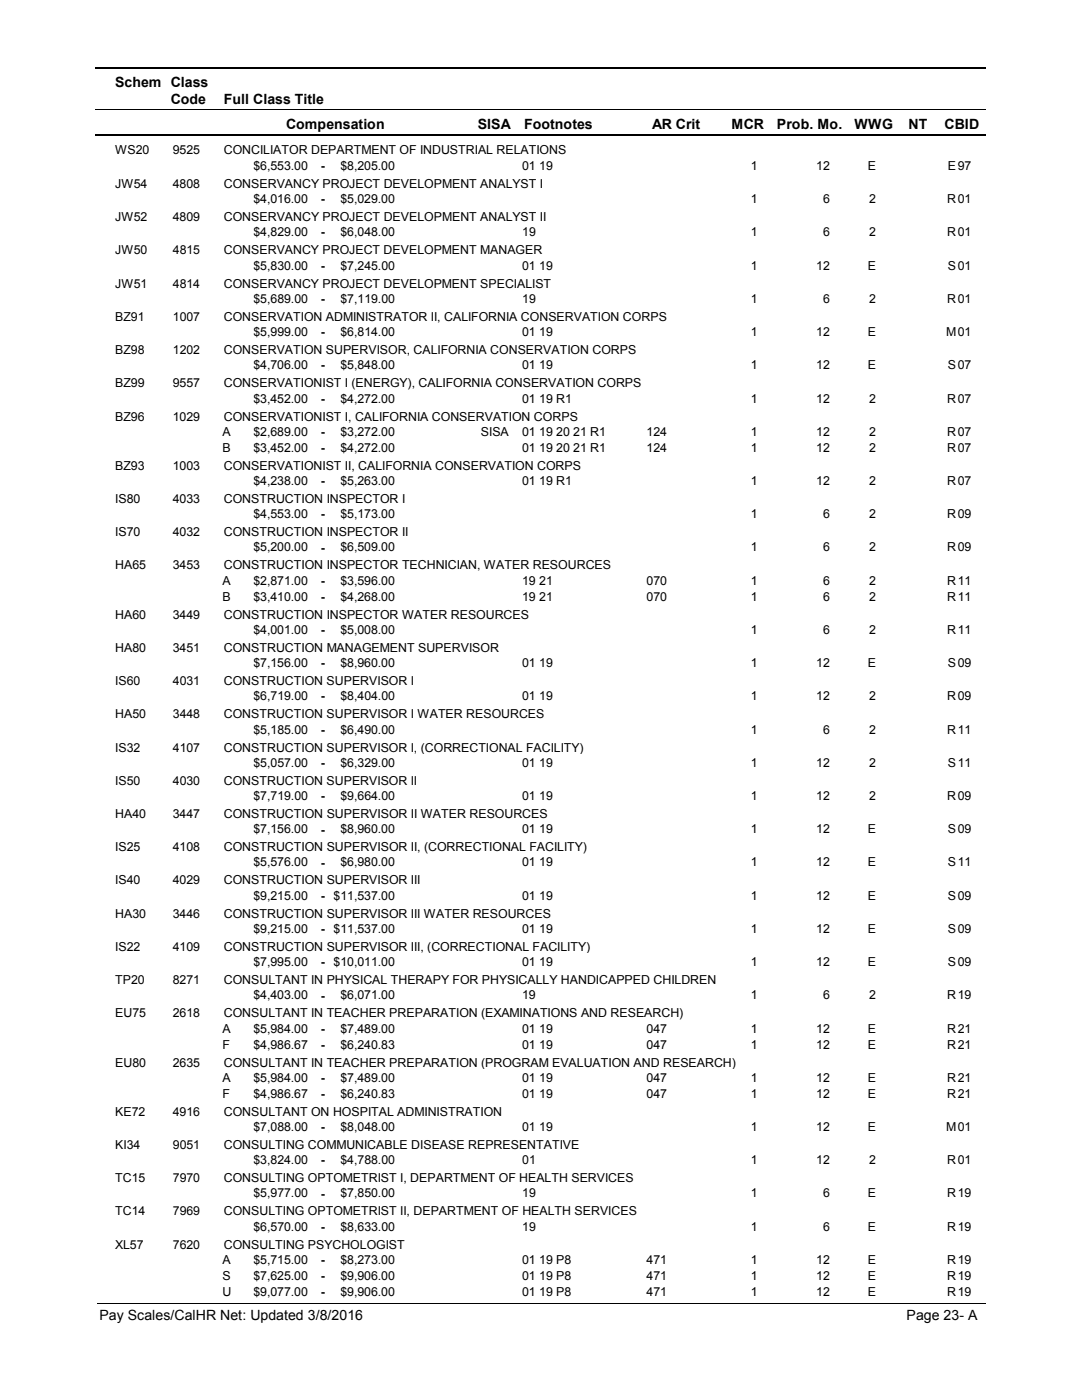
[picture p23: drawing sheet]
<svg xmlns="http://www.w3.org/2000/svg" width="216mm" height="279mm" viewBox="0 0 216 279" stroke-linecap="round" stroke-linejoin="round" font-family="sans-serif">
<defs><g id="words">
<g font-size="2.8">
<text x="23" y="17.3">Schem Class</text>
<text x="34.1" y="20.7">Code</text>
<text x="44.6" y="20.7">Full Class Title</text>
<text x="57.1" y="25.7">Compensation</text>
<text x="95.3" y="25.7">SISA</text>
<text x="104.6" y="25.7">Footnotes</text>
<text x="130.2" y="25.7">AR Crit</text>
<text x="146" y="25.7">MCR</text>
<text x="155.1" y="25.7">Prob. Mo.</text>
<text x="170.5" y="25.7">WWG</text>
<text x="181.3" y="25.7">NT</text>
<text x="188.5" y="25.7">CBID</text>
<text x="19.8" y="263.4">Pay Scales/CalHR Net: Updated 3/8/2016</text>
<text x="180.9" y="263.4">Page 23- A</text>
</g>
<g font-size="2.5">
<text x="23" y="30.8">WS20</text>
<text x="34.5" y="30.8">9525</text>
<text x="44.7" y="30.8">CONCILIATOR DEPARTMENT OF INDUSTRIAL RELATIONS</text>
<text x="50.6" y="33.9">$6,553.00</text>
<text x="64" y="33.9">-</text>
<text x="67.9" y="33.9">$8,205.00</text>
<text x="104.2" y="33.9">01 19</text>
<text x="149.8" y="33.9">1</text>
<text x="162.9" y="33.9">12</text>
<text x="173.2" y="33.9">E</text>
<text x="189.2" y="33.9">E</text>
<text x="191.1" y="33.9">97</text>
<text x="23" y="37.5">JW54</text>
<text x="34.5" y="37.5">4808</text>
<text x="44.7" y="37.5">CONSERVANCY PROJECT DEVELOPMENT ANALYST I</text>
<text x="50.6" y="40.5">$4,016.00</text>
<text x="64" y="40.6">-</text>
<text x="67.9" y="40.5">$5,029.00</text>
<text x="149.8" y="40.5">1</text>
<text x="164.3" y="40.5">6</text>
<text x="173.5" y="40.5">2</text>
<text x="189" y="40.5">R</text>
<text x="191.1" y="40.5">01</text>
<text x="23" y="44.1">JW52</text>
<text x="34.5" y="44.1">4809</text>
<text x="44.7" y="44.1">CONSERVANCY PROJECT DEVELOPMENT ANALYST II</text>
<text x="50.6" y="47.2">$4,829.00</text>
<text x="64" y="47.2">-</text>
<text x="67.9" y="47.2">$6,048.00</text>
<text x="104.2" y="47.2">19</text>
<text x="149.8" y="47.2">1</text>
<text x="164.3" y="47.2">6</text>
<text x="173.5" y="47.2">2</text>
<text x="189" y="47.2">R</text>
<text x="191.1" y="47.2">01</text>
<text x="23" y="50.7">JW50</text>
<text x="34.5" y="50.7">4815</text>
<text x="44.7" y="50.7">CONSERVANCY PROJECT DEVELOPMENT MANAGER</text>
<text x="50.6" y="53.8">$5,830.00</text>
<text x="64" y="53.8">-</text>
<text x="67.9" y="53.8">$7,245.00</text>
<text x="104.2" y="53.8">01 19</text>
<text x="149.8" y="53.8">1</text>
<text x="162.9" y="53.8">12</text>
<text x="173.2" y="53.8">E</text>
<text x="189.2" y="53.8">S</text>
<text x="191.1" y="53.8">01</text>
<text x="23" y="57.4">JW51</text>
<text x="34.5" y="57.4">4814</text>
<text x="44.7" y="57.4">CONSERVANCY PROJECT DEVELOPMENT SPECIALIST</text>
<text x="23" y="64">BZ91</text>
<text x="34.5" y="64">1007</text>
<text x="44.7" y="64">CONSERVATION ADMINISTRATOR II, CALIFORNIA CONSERVATION CORPS</text>
<text x="50.6" y="60.4">$5,689.00</text>
<text x="64" y="60.5">-</text>
<text x="67.9" y="60.4">$7,119.00</text>
<text x="104.2" y="60.4">19</text>
<text x="149.8" y="60.4">1</text>
<text x="164.3" y="60.4">6</text>
<text x="173.5" y="60.4">2</text>
<text x="189" y="60.4">R</text>
<text x="191.1" y="60.4">01</text>
<text x="23" y="70.6">BZ98</text>
<text x="34.5" y="70.6">1202</text>
<text x="44.7" y="70.6">CONSERVATION SUPERVISOR, CALIFORNIA CONSERVATION CORPS</text>
<text x="50.6" y="67.1">$5,999.00</text>
<text x="64" y="67.1">-</text>
<text x="67.9" y="67.1">$6,814.00</text>
<text x="104.2" y="67.1">01 19</text>
<text x="149.8" y="67.1">1</text>
<text x="162.9" y="67.1">12</text>
<text x="173.2" y="67.1">E</text>
<text x="188.8" y="67.1">M</text>
<text x="191.1" y="67.1">01</text>
<text x="23" y="77.3">BZ99</text>
<text x="34.5" y="77.3">9557</text>
<text x="44.7" y="77.3">CONSERVATIONIST I (ENERGY), CALIFORNIA CONSERVATION CORPS</text>
<text x="50.6" y="73.7">$4,706.00</text>
<text x="64" y="73.7">-</text>
<text x="67.9" y="73.7">$5,848.00</text>
<text x="104.2" y="73.7">01 19</text>
<text x="149.8" y="73.7">1</text>
<text x="162.9" y="73.7">12</text>
<text x="173.2" y="73.7">E</text>
<text x="189.2" y="73.7">S</text>
<text x="191.1" y="73.7">07</text>
<text x="23" y="83.9">BZ96</text>
<text x="34.5" y="83.9">1029</text>
<text x="44.7" y="83.9">CONSERVATIONIST I, CALIFORNIA CONSERVATION CORPS</text>
<text x="50.6" y="80.3">$3,452.00</text>
<text x="64" y="80.4">-</text>
<text x="67.9" y="80.3">$4,272.00</text>
<text x="104.2" y="80.3">01 19 R1</text>
<text x="149.8" y="80.3">1</text>
<text x="162.9" y="80.3">12</text>
<text x="173.5" y="80.3">2</text>
<text x="189" y="80.3">R</text>
<text x="191.1" y="80.3">07</text>
<text x="44.4" y="87">A</text>
<text x="50.6" y="87">$2,689.00</text>
<text x="64" y="87">-</text>
<text x="67.9" y="87">$3,272.00</text>
<text x="96" y="87">SISA</text>
<text x="104.2" y="87">01 19 20 21 R1</text>
<text x="129" y="87">124</text>
<text x="149.8" y="87">1</text>
<text x="162.9" y="87">12</text>
<text x="173.5" y="87">2</text>
<text x="189" y="87">R</text>
<text x="191.1" y="87">07</text>
<text x="23" y="93.7">BZ93</text>
<text x="34.5" y="93.7">1003</text>
<text x="44.4" y="90.1">B</text>
<text x="44.7" y="93.7">CONSERVATIONIST II, CALIFORNIA CONSERVATION CORPS</text>
<text x="50.6" y="90.1">$3,452.00</text>
<text x="64" y="90.2">-</text>
<text x="67.9" y="90.1">$4,272.00</text>
<text x="104.2" y="90.1">01 19 20 21 R1</text>
<text x="129" y="90.1">124</text>
<text x="149.8" y="90.1">1</text>
<text x="162.9" y="90.1">12</text>
<text x="173.5" y="90.1">2</text>
<text x="189" y="90.1">R</text>
<text x="191.1" y="90.1">07</text>
<text x="23" y="100.4">IS80</text>
<text x="34.5" y="100.4">4033</text>
<text x="44.7" y="100.4">CONSTRUCTION INSPECTOR I</text>
<text x="50.6" y="96.8">$4,238.00</text>
<text x="64" y="96.8">-</text>
<text x="67.9" y="96.8">$5,263.00</text>
<text x="104.2" y="96.8">01 19 R1</text>
<text x="149.8" y="96.8">1</text>
<text x="162.9" y="96.8">12</text>
<text x="173.5" y="96.8">2</text>
<text x="189" y="96.8">R</text>
<text x="191.1" y="96.8">07</text>
<text x="23" y="107">IS70</text>
<text x="34.5" y="107">4032</text>
<text x="44.7" y="107">CONSTRUCTION INSPECTOR II</text>
<text x="50.6" y="103.4">$4,553.00</text>
<text x="64" y="103.5">-</text>
<text x="67.9" y="103.4">$5,173.00</text>
<text x="149.8" y="103.4">1</text>
<text x="164.3" y="103.4">6</text>
<text x="173.5" y="103.4">2</text>
<text x="189" y="103.4">R</text>
<text x="191.1" y="103.4">09</text>
<text x="23" y="113.6">HA65</text>
<text x="34.5" y="113.6">3453</text>
<text x="44.7" y="113.6">CONSTRUCTION INSPECTOR TECHNICIAN, WATER RESOURCES</text>
<text x="50.6" y="110">$5,200.00</text>
<text x="64" y="110.1">-</text>
<text x="67.9" y="110">$6,509.00</text>
<text x="149.8" y="110">1</text>
<text x="164.3" y="110">6</text>
<text x="173.5" y="110">2</text>
<text x="189" y="110">R</text>
<text x="191.1" y="110">09</text>
<text x="44.4" y="116.7">A</text>
<text x="44.4" y="119.9">B</text>
<text x="50.6" y="116.7">$2,871.00</text>
<text x="50.6" y="119.9">$3,410.00</text>
<text x="64" y="116.7">-</text>
<text x="64" y="119.9">-</text>
<text x="67.9" y="116.7">$3,596.00</text>
<text x="67.9" y="119.9">$4,268.00</text>
<text x="104.2" y="116.7">19 21</text>
<text x="104.2" y="119.9">19 21</text>
<text x="129" y="116.7">070</text>
<text x="129" y="119.9">070</text>
<text x="149.8" y="116.7">1</text>
<text x="149.8" y="119.9">1</text>
<text x="164.3" y="116.7">6</text>
<text x="164.3" y="119.9">6</text>
<text x="173.5" y="116.7">2</text>
<text x="173.5" y="119.9">2</text>
<text x="189" y="116.7">R</text>
<text x="189" y="119.9">R</text>
<text x="191.1" y="116.7">11</text>
<text x="191.1" y="119.9">11</text>
<text x="23" y="123.4">HA60</text>
<text x="34.5" y="123.4">3449</text>
<text x="44.7" y="123.4">CONSTRUCTION INSPECTOR WATER RESOURCES</text>
<text x="23" y="130.1">HA80</text>
<text x="34.5" y="130.1">3451</text>
<text x="44.7" y="130.1">CONSTRUCTION MANAGEMENT SUPERVISOR</text>
<text x="50.6" y="126.5">$4,001.00</text>
<text x="64" y="126.5">-</text>
<text x="67.9" y="126.5">$5,008.00</text>
<text x="149.8" y="126.5">1</text>
<text x="164.3" y="126.5">6</text>
<text x="173.5" y="126.5">2</text>
<text x="189" y="126.5">R</text>
<text x="191.1" y="126.5">11</text>
<text x="23" y="136.7">IS60</text>
<text x="34.5" y="136.7">4031</text>
<text x="44.7" y="136.7">CONSTRUCTION SUPERVISOR I</text>
<text x="50.6" y="133.1">$7,156.00</text>
<text x="64" y="133.2">-</text>
<text x="67.9" y="133.1">$8,960.00</text>
<text x="104.2" y="133.1">01 19</text>
<text x="149.8" y="133.1">1</text>
<text x="162.9" y="133.1">12</text>
<text x="173.2" y="133.1">E</text>
<text x="189.2" y="133.1">S</text>
<text x="191.1" y="133.1">09</text>
<text x="23" y="143.3">HA50</text>
<text x="34.5" y="143.3">3448</text>
<text x="44.7" y="143.3">CONSTRUCTION SUPERVISOR I WATER RESOURCES</text>
<text x="50.6" y="139.8">$6,719.00</text>
<text x="64" y="139.8">-</text>
<text x="67.9" y="139.8">$8,404.00</text>
<text x="104.2" y="139.8">01 19</text>
<text x="149.8" y="139.8">1</text>
<text x="162.9" y="139.8">12</text>
<text x="173.5" y="139.8">2</text>
<text x="189" y="139.8">R</text>
<text x="191.1" y="139.8">09</text>
<text x="23" y="150">IS32</text>
<text x="34.5" y="150">4107</text>
<text x="44.7" y="150">CONSTRUCTION SUPERVISOR I, (CORRECTIONAL FACILITY)</text>
<text x="50.6" y="146.4">$5,185.00</text>
<text x="64" y="146.4">-</text>
<text x="67.9" y="146.4">$6,490.00</text>
<text x="149.8" y="146.4">1</text>
<text x="164.3" y="146.4">6</text>
<text x="173.5" y="146.4">2</text>
<text x="189" y="146.4">R</text>
<text x="191.1" y="146.4">11</text>
<text x="50.6" y="153">$5,057.00</text>
<text x="64" y="153.1">-</text>
<text x="67.9" y="153">$6,329.00</text>
<text x="104.2" y="153">01 19</text>
<text x="149.8" y="153">1</text>
<text x="162.9" y="153">12</text>
<text x="173.5" y="153">2</text>
<text x="189.2" y="153">S</text>
<text x="191.1" y="153">11</text>
<text x="23" y="156.6">IS50</text>
<text x="34.5" y="156.6">4030</text>
<text x="44.7" y="156.6">CONSTRUCTION SUPERVISOR II</text>
<text x="50.6" y="159.7">$7,719.00</text>
<text x="64" y="159.7">-</text>
<text x="67.9" y="159.7">$9,664.00</text>
<text x="104.2" y="159.7">01 19</text>
<text x="149.8" y="159.7">1</text>
<text x="162.9" y="159.7">12</text>
<text x="173.5" y="159.7">2</text>
<text x="189" y="159.7">R</text>
<text x="191.1" y="159.7">09</text>
<text x="23" y="163.3">HA40</text>
<text x="34.5" y="163.3">3447</text>
<text x="44.7" y="163.3">CONSTRUCTION SUPERVISOR II WATER RESOURCES</text>
<text x="50.6" y="166.3">$7,156.00</text>
<text x="64" y="166.4">-</text>
<text x="67.9" y="166.3">$8,960.00</text>
<text x="104.2" y="166.3">01 19</text>
<text x="149.8" y="166.3">1</text>
<text x="162.9" y="166.3">12</text>
<text x="173.2" y="166.3">E</text>
<text x="189.2" y="166.3">S</text>
<text x="191.1" y="166.3">09</text>
<text x="23" y="169.9">IS25</text>
<text x="34.5" y="169.9">4108</text>
<text x="44.7" y="169.9">CONSTRUCTION SUPERVISOR II, (CORRECTIONAL FACILITY)</text>
<text x="50.6" y="172.9">$5,576.00</text>
<text x="64" y="173">-</text>
<text x="67.9" y="172.9">$6,980.00</text>
<text x="104.2" y="172.9">01 19</text>
<text x="149.8" y="172.9">1</text>
<text x="162.9" y="172.9">12</text>
<text x="173.2" y="172.9">E</text>
<text x="189.2" y="172.9">S</text>
<text x="191.1" y="172.9">11</text>
<text x="23" y="176.5">IS40</text>
<text x="34.5" y="176.5">4029</text>
<text x="44.7" y="176.5">CONSTRUCTION SUPERVISOR III</text>
<text x="50.6" y="179.6">$9,215.00</text>
<text x="64" y="179.6">-</text>
<text x="66.6" y="179.6">$11,537.00</text>
<text x="104.2" y="179.6">01 19</text>
<text x="149.8" y="179.6">1</text>
<text x="162.9" y="179.6">12</text>
<text x="173.2" y="179.6">E</text>
<text x="189.2" y="179.6">S</text>
<text x="191.1" y="179.6">09</text>
<text x="23" y="183.2">HA30</text>
<text x="34.5" y="183.2">3446</text>
<text x="44.7" y="183.2">CONSTRUCTION SUPERVISOR III WATER RESOURCES</text>
<text x="23" y="189.8">IS22</text>
<text x="34.5" y="189.8">4109</text>
<text x="44.7" y="189.8">CONSTRUCTION SUPERVISOR III, (CORRECTIONAL FACILITY)</text>
<text x="50.6" y="186.2">$9,215.00</text>
<text x="64" y="186.3">-</text>
<text x="66.6" y="186.2">$11,537.00</text>
<text x="104.2" y="186.2">01 19</text>
<text x="149.8" y="186.2">1</text>
<text x="162.9" y="186.2">12</text>
<text x="173.2" y="186.2">E</text>
<text x="189.2" y="186.2">S</text>
<text x="191.1" y="186.2">09</text>
<text x="23" y="196.4">TP20</text>
<text x="34.5" y="196.4">8271</text>
<text x="44.7" y="196.4">CONSULTANT IN PHYSICAL THERAPY FOR PHYSICALLY HANDICAPPED CHILDREN</text>
<text x="50.6" y="192.8">$7,995.00</text>
<text x="64" y="192.9">-</text>
<text x="66.6" y="192.8">$10,011.00</text>
<text x="104.2" y="192.8">01 19</text>
<text x="149.8" y="192.8">1</text>
<text x="162.9" y="192.8">12</text>
<text x="173.2" y="192.8">E</text>
<text x="189.2" y="192.8">S</text>
<text x="191.1" y="192.8">09</text>
<text x="23" y="203.1">EU75</text>
<text x="34.5" y="203.1">2618</text>
<text x="44.7" y="203.1">CONSULTANT IN TEACHER PREPARATION (EXAMINATIONS AND RESEARCH)</text>
<text x="50.6" y="199.5">$4,403.00</text>
<text x="64" y="199.5">-</text>
<text x="67.9" y="199.5">$6,071.00</text>
<text x="104.2" y="199.5">19</text>
<text x="149.8" y="199.5">1</text>
<text x="164.3" y="199.5">6</text>
<text x="173.5" y="199.5">2</text>
<text x="189" y="199.5">R</text>
<text x="191.1" y="199.5">19</text>
<text x="44.4" y="206.1">A</text>
<text x="44.4" y="209.3">F</text>
<text x="50.6" y="206.1">$5,984.00</text>
<text x="50.6" y="209.3">$4,986.67</text>
<text x="64" y="206.2">-</text>
<text x="64" y="209.3">-</text>
<text x="67.9" y="206.1">$7,489.00</text>
<text x="67.9" y="209.3">$6,240.83</text>
<text x="104.2" y="206.1">01 19</text>
<text x="104.2" y="209.3">01 19</text>
<text x="129" y="206.1">047</text>
<text x="129" y="209.3">047</text>
<text x="149.8" y="206.1">1</text>
<text x="149.8" y="209.3">1</text>
<text x="162.9" y="206.1">12</text>
<text x="162.9" y="209.3">12</text>
<text x="173.2" y="206.1">E</text>
<text x="173.2" y="209.3">E</text>
<text x="189" y="206.1">R</text>
<text x="189" y="209.3">R</text>
<text x="191.1" y="206.1">21</text>
<text x="191.1" y="209.3">21</text>
<text x="23" y="212.9">EU80</text>
<text x="34.5" y="212.9">2635</text>
<text x="44.4" y="215.9">A</text>
<text x="44.7" y="212.9">CONSULTANT IN TEACHER PREPARATION (PROGRAM EVALUATION AND RESEARCH)</text>
<text x="50.6" y="215.9">$5,984.00</text>
<text x="64" y="215.9">-</text>
<text x="67.9" y="215.9">$7,489.00</text>
<text x="104.2" y="215.9">01 19</text>
<text x="129" y="215.9">047</text>
<text x="149.8" y="215.9">1</text>
<text x="162.9" y="215.9">12</text>
<text x="173.2" y="215.9">E</text>
<text x="189" y="215.9">R</text>
<text x="191.1" y="215.9">21</text>
<text x="44.4" y="219.1">F</text>
<text x="50.6" y="219.1">$4,986.67</text>
<text x="64" y="219.1">-</text>
<text x="67.9" y="219.1">$6,240.83</text>
<text x="104.2" y="219.1">01 19</text>
<text x="129" y="219.1">047</text>
<text x="149.8" y="219.1">1</text>
<text x="162.9" y="219.1">12</text>
<text x="173.2" y="219.1">E</text>
<text x="189" y="219.1">R</text>
<text x="191.1" y="219.1">21</text>
<text x="23" y="222.7">KE72</text>
<text x="34.5" y="222.7">4916</text>
<text x="44.7" y="222.7">CONSULTANT ON HOSPITAL ADMINISTRATION</text>
<text x="50.6" y="225.7">$7,088.00</text>
<text x="64" y="225.8">-</text>
<text x="67.9" y="225.7">$8,048.00</text>
<text x="104.2" y="225.7">01 19</text>
<text x="149.8" y="225.7">1</text>
<text x="162.9" y="225.7">12</text>
<text x="173.2" y="225.7">E</text>
<text x="188.8" y="225.7">M</text>
<text x="191.1" y="225.7">01</text>
<text x="23" y="229.3">KI34</text>
<text x="34.5" y="229.3">9051</text>
<text x="44.7" y="229.3">CONSULTING COMMUNICABLE DISEASE REPRESENTATIVE</text>
<text x="50.6" y="232.4">$3,824.00</text>
<text x="64" y="232.4">-</text>
<text x="67.9" y="232.4">$4,788.00</text>
<text x="104.2" y="232.4">01</text>
<text x="149.8" y="232.4">1</text>
<text x="162.9" y="232.4">12</text>
<text x="173.5" y="232.4">2</text>
<text x="189" y="232.4">R</text>
<text x="191.1" y="232.4">01</text>
<text x="23" y="236">TC15</text>
<text x="34.5" y="236">7970</text>
<text x="44.7" y="236">CONSULTING OPTOMETRIST I, DEPARTMENT OF HEALTH SERVICES</text>
<text x="50.6" y="239">$5,977.00</text>
<text x="64" y="239">-</text>
<text x="67.9" y="239">$7,850.00</text>
<text x="104.2" y="239">19</text>
<text x="149.8" y="239">1</text>
<text x="164.3" y="239">6</text>
<text x="173.2" y="239">E</text>
<text x="189" y="239">R</text>
<text x="191.1" y="239">19</text>
<text x="23" y="242.6">TC14</text>
<text x="34.5" y="242.6">7969</text>
<text x="44.7" y="242.6">CONSULTING OPTOMETRIST II, DEPARTMENT OF HEALTH SERVICES</text>
<text x="50.6" y="245.6">$6,570.00</text>
<text x="64" y="245.7">-</text>
<text x="67.9" y="245.6">$8,633.00</text>
<text x="104.2" y="245.6">19</text>
<text x="149.8" y="245.6">1</text>
<text x="164.3" y="245.6">6</text>
<text x="173.2" y="245.6">E</text>
<text x="189" y="245.6">R</text>
<text x="191.1" y="245.6">19</text>
<text x="23" y="249.2">XL57</text>
<text x="34.5" y="249.2">7620</text>
<text x="44.7" y="249.2">CONSULTING PSYCHOLOGIST</text>
<text x="44.4" y="252.3">A</text>
<text x="44.4" y="255.5">S</text>
<text x="50.6" y="252.3">$5,715.00</text>
<text x="50.6" y="255.5">$7,625.00</text>
<text x="64" y="252.3">-</text>
<text x="64" y="255.5">-</text>
<text x="67.9" y="252.3">$8,273.00</text>
<text x="67.9" y="255.5">$9,906.00</text>
<text x="104.2" y="252.3">01 19 P8</text>
<text x="104.2" y="255.5">01 19 P8</text>
<text x="129" y="252.3">471</text>
<text x="129" y="255.5">471</text>
<text x="149.8" y="252.3">1</text>
<text x="149.8" y="255.5">1</text>
<text x="162.9" y="252.3">12</text>
<text x="162.9" y="255.5">12</text>
<text x="173.2" y="252.3">E</text>
<text x="173.2" y="255.5">E</text>
<text x="189" y="252.3">R</text>
<text x="189" y="255.5">R</text>
<text x="191.1" y="252.3">19</text>
<text x="191.1" y="255.5">19</text>
<text x="44.4" y="258.6">U</text>
<text x="50.6" y="258.6">$9,077.00</text>
<text x="64" y="258.7">-</text>
<text x="67.9" y="258.6">$9,906.00</text>
<text x="104.2" y="258.6">01 19 P8</text>
<text x="129" y="258.6">471</text>
<text x="149.8" y="258.6">1</text>
<text x="162.9" y="258.6">12</text>
<text x="173.2" y="258.6">E</text>
<text x="189" y="258.6">R</text>
<text x="191.1" y="258.6">19</text>
</g>
</g></defs>
<path d="M19 13.5h177.7M19 27h177.7" fill="none" stroke="#000" stroke-width=".36"/>
<path d="M19 21.9h177.7" fill="none" stroke="#000" stroke-width=".2"/>
<g fill="#fff">
<path d="M46.8 31.3h16.3v3h-16.3z" fill-rule="evenodd"/>
<path d="M190.8 31.3h4.1v3h-4.1z" fill-rule="evenodd"/>
<path d="M46.8 37.9h16.3v3h-16.3z" fill-rule="evenodd"/>
<path d="M190.8 37.9h4.1v3h-4.1z" fill-rule="evenodd"/>
<path d="M46.8 44.5h16.3v3h-16.3z" fill-rule="evenodd"/>
<path d="M190.8 44.5h4.1v3h-4.1z" fill-rule="evenodd"/>
<path d="M46.8 51.2h16.3v3h-16.3z" fill-rule="evenodd"/>
<path d="M190.8 51.2h4.1v3h-4.1z" fill-rule="evenodd"/>
<path d="M46.8 57.8h16.3v3h-16.3z" fill-rule="evenodd"/>
<path d="M190.8 57.8h4.1v3h-4.1z" fill-rule="evenodd"/>
<path d="M46.8 64.4h16.3v3h-16.3z" fill-rule="evenodd"/>
<path d="M190.8 64.4h4.1v3h-4.1z" fill-rule="evenodd"/>
<path d="M46.8 71.1h16.3v3h-16.3z" fill-rule="evenodd"/>
<path d="M190.8 71.1h4.1v3h-4.1z" fill-rule="evenodd"/>
<path d="M46.8 77.7h16.3v3h-16.3z" fill-rule="evenodd"/>
<path d="M190.8 77.7h4.1v3h-4.1z" fill-rule="evenodd"/>
<path d="M46.8 84.3h16.3v3h-16.3z" fill-rule="evenodd"/>
<path d="M190.8 84.3h4.1v3h-4.1z" fill-rule="evenodd"/>
<path d="M46.8 87.5h16.3v3h-16.3z" fill-rule="evenodd"/>
<path d="M190.8 87.5h4.1v3h-4.1z" fill-rule="evenodd"/>
<path d="M46.8 94.2h16.3v3h-16.3z" fill-rule="evenodd"/>
<path d="M190.8 94.2h4.1v3h-4.1z" fill-rule="evenodd"/>
<path d="M46.8 100.8h16.3v3h-16.3z" fill-rule="evenodd"/>
<path d="M190.8 100.8h4.1v3h-4.1z" fill-rule="evenodd"/>
<path d="M46.8 107.4h16.3v3h-16.3z" fill-rule="evenodd"/>
<path d="M190.8 107.4h4.1v3h-4.1z" fill-rule="evenodd"/>
<path d="M46.8 114.1h16.3v3h-16.3z" fill-rule="evenodd"/>
<path d="M190.8 114.1h4.1v3h-4.1z" fill-rule="evenodd"/>
<path d="M46.8 117.2h16.3v3h-16.3z" fill-rule="evenodd"/>
<path d="M190.8 117.2h4.1v3h-4.1z" fill-rule="evenodd"/>
<path d="M46.8 123.9h16.3v3h-16.3z" fill-rule="evenodd"/>
<path d="M190.8 123.9h4.1v3h-4.1z" fill-rule="evenodd"/>
<path d="M46.8 130.5h16.3v3h-16.3z" fill-rule="evenodd"/>
<path d="M190.8 130.5h4.1v3h-4.1z" fill-rule="evenodd"/>
<path d="M46.8 137.2h16.3v2.9h-16.3z" fill-rule="evenodd"/>
<path d="M190.8 137.2h4.1v2.9h-4.1z" fill-rule="evenodd"/>
<path d="M46.8 143.8h16.3v3h-16.3z" fill-rule="evenodd"/>
<path d="M190.8 143.8h4.1v3h-4.1z" fill-rule="evenodd"/>
<path d="M46.8 150.4h16.3v3h-16.3z" fill-rule="evenodd"/>
<path d="M190.8 150.4h4.1v3h-4.1z" fill-rule="evenodd"/>
<path d="M46.8 157.1h16.3v2.9h-16.3z" fill-rule="evenodd"/>
<path d="M190.8 157.1h4.1v2.9h-4.1z" fill-rule="evenodd"/>
<path d="M46.8 163.7h16.3v3h-16.3z" fill-rule="evenodd"/>
<path d="M190.8 163.7h4.1v3h-4.1z" fill-rule="evenodd"/>
<path d="M46.8 170.3h16.3v3h-16.3z" fill-rule="evenodd"/>
<path d="M190.8 170.3h4.1v3h-4.1z" fill-rule="evenodd"/>
<path d="M46.8 177h16.3v2.9h-16.3z" fill-rule="evenodd"/>
<path d="M190.8 177h4.1v2.9h-4.1z" fill-rule="evenodd"/>
<path d="M46.8 183.6h16.3v3h-16.3z" fill-rule="evenodd"/>
<path d="M190.8 183.6h4.1v3h-4.1z" fill-rule="evenodd"/>
<path d="M46.8 190.2h16.3v3h-16.3z" fill-rule="evenodd"/>
<path d="M190.8 190.2h4.1v3h-4.1z" fill-rule="evenodd"/>
<path d="M46.8 196.9h16.3v2.9h-16.3z" fill-rule="evenodd"/>
<path d="M190.8 196.9h4.1v2.9h-4.1z" fill-rule="evenodd"/>
<path d="M46.8 203.5h16.3v3h-16.3z" fill-rule="evenodd"/>
<path d="M190.8 203.5h4.1v3h-4.1z" fill-rule="evenodd"/>
<path d="M46.8 206.7h16.3v3h-16.3z" fill-rule="evenodd"/>
<path d="M190.8 206.7h4.1v3h-4.1z" fill-rule="evenodd"/>
<path d="M46.8 213.3h16.3v3h-16.3z" fill-rule="evenodd"/>
<path d="M190.8 213.3h4.1v3h-4.1z" fill-rule="evenodd"/>
<path d="M46.8 216.5h16.3v3h-16.3z" fill-rule="evenodd"/>
<path d="M190.8 216.5h4.1v3h-4.1z" fill-rule="evenodd"/>
<path d="M46.8 223.1h16.3v3h-16.3z" fill-rule="evenodd"/>
<path d="M190.8 223.1h4.1v3h-4.1z" fill-rule="evenodd"/>
<path d="M46.8 229.8h16.3v3h-16.3z" fill-rule="evenodd"/>
<path d="M190.8 229.8h4.1v3h-4.1z" fill-rule="evenodd"/>
<path d="M46.8 236.4h16.3v3h-16.3z" fill-rule="evenodd"/>
<path d="M190.8 236.4h4.1v3h-4.1z" fill-rule="evenodd"/>
<path d="M46.8 243h16.3v3h-16.3z" fill-rule="evenodd"/>
<path d="M190.8 243h4.1v3h-4.1z" fill-rule="evenodd"/>
<path d="M46.8 249.7h16.3v3h-16.3z" fill-rule="evenodd"/>
<path d="M190.8 249.7h4.1v3h-4.1z" fill-rule="evenodd"/>
<path d="M46.8 252.8h16.3v3h-16.3z" fill-rule="evenodd"/>
<path d="M190.8 252.8h4.1v3h-4.1z" fill-rule="evenodd"/>
<path d="M46.8 256h16.3v3h-16.3z" fill-rule="evenodd"/>
<path d="M190.8 256h4.1v3h-4.1z" fill-rule="evenodd"/>
</g>
<path d="M19.5 260.1h177.2" fill="none" stroke="#000" stroke-width=".2"/>
<use href="#words"/>
</svg>
